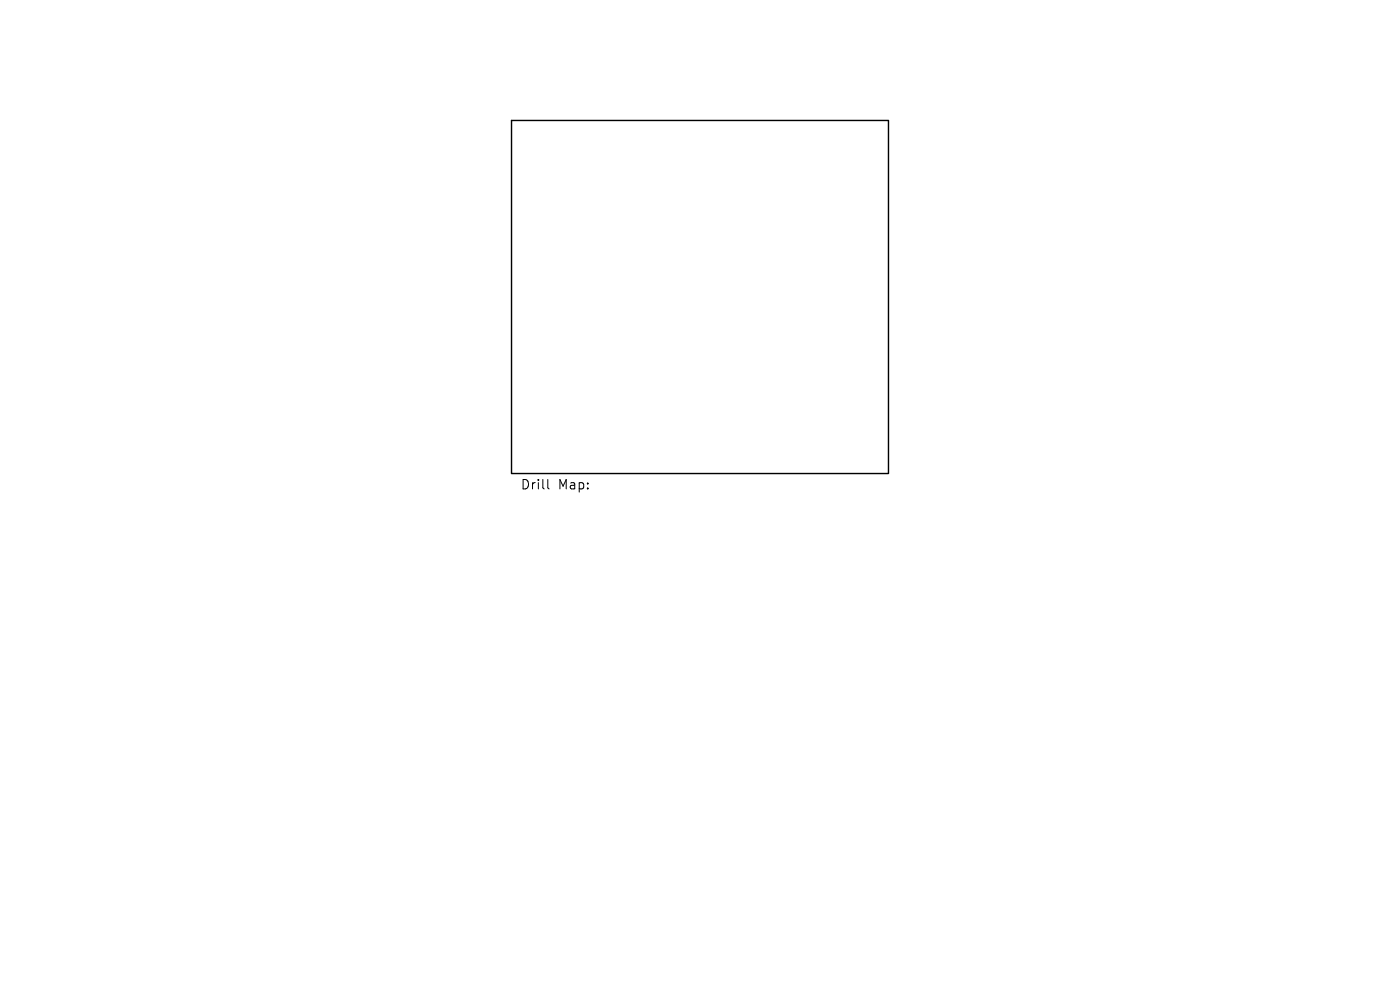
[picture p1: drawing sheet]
<svg xmlns="http://www.w3.org/2000/svg" width="297mm" height="210mm" viewBox="0 0 297 210" stroke-linecap="round" stroke-linejoin="round" font-family="sans-serif">
<defs><g id="words">
<g font-size="2.8">
<text x="110.4" y="104.1">Drill</text>
<text x="118.4" y="104.1">Map:</text>
</g>
</g></defs>
<path d="M108.5 25.6h80v74.8h-80z" fill="none" stroke="#000" stroke-width=".3"/>
<path d="M116.2 101.7v1.7l.3 .3" fill="none" stroke="#000" stroke-width=".21"/>
<use href="#words"/>
</svg>
